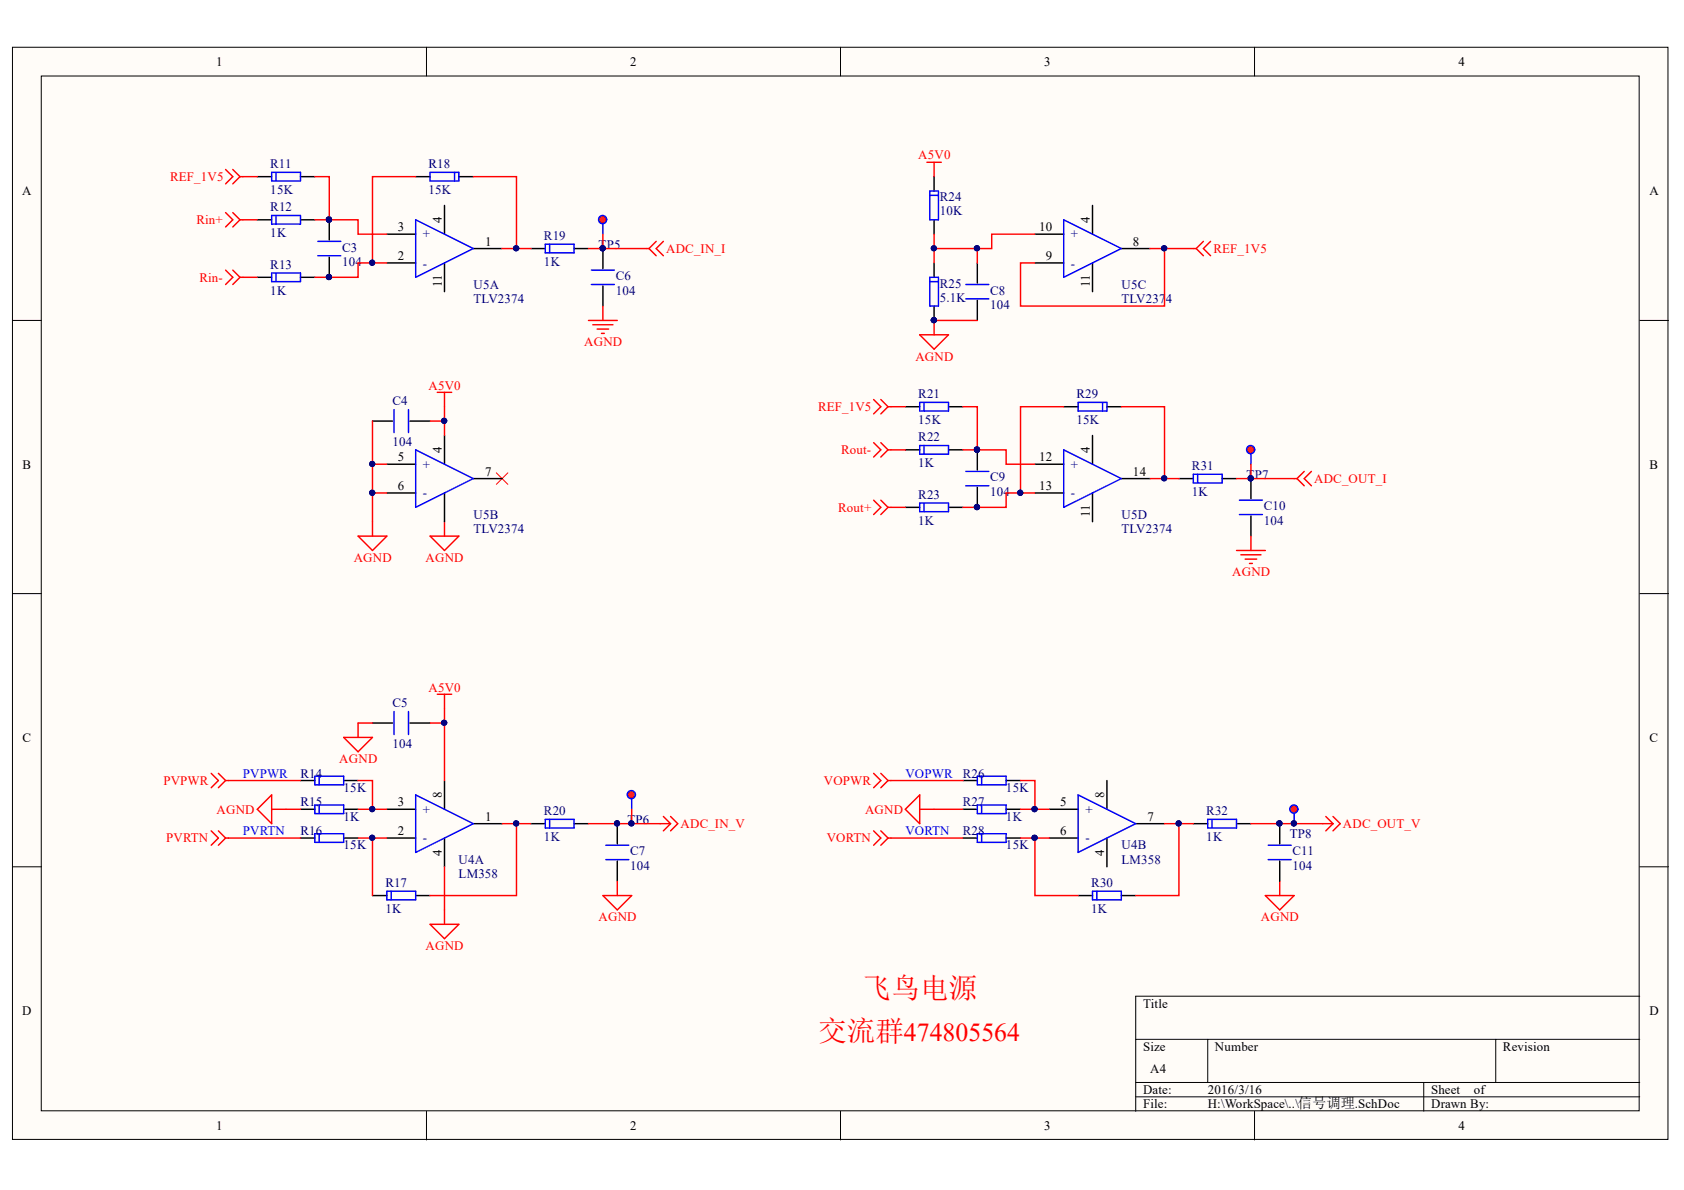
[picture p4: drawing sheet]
<svg xmlns="http://www.w3.org/2000/svg" width="297mm" height="210mm" viewBox="0 0 297 210" stroke-linecap="round" stroke-linejoin="round" font-family="sans-serif">
<defs><g id="words">
<g font-size="5.1" fill="#f00">
<text x="152.2" y="176">飞鸟电源</text>
<text x="144.3" y="183.6">交流群474805564</text>
</g>
<g font-size="2.3">
<text x="38.1" y="11.6">1</text>
<text x="111.2" y="11.6">2</text>
<text x="184.2" y="11.6">3</text>
<text x="257.2" y="11.6">4</text>
<text x="3.9" y="34.4">A</text>
<text x="291" y="34.4">A</text>
<text x="70.2" y="40.8">3</text>
<text x="77.9" y="39.3" transform="rotate(-90 77.9 39.3)">4</text>
<text x="183.3" y="40.8">10</text>
<text x="192.2" y="39.3" transform="rotate(-90 192.2 39.3)">4</text>
<text x="70.2" y="45.9">2</text>
<text x="85.6" y="43.4">1</text>
<text x="184.5" y="45.9">9</text>
<text x="199.8" y="43.4">8</text>
<text x="77.9" y="50.6" transform="rotate(-90 77.9 50.6)">11</text>
<text x="192.2" y="50.6" transform="rotate(-90 192.2 50.6)">11</text>
<text x="4" y="82.6">B</text>
<text x="70.2" y="81.4">5</text>
<text x="77.9" y="79.9" transform="rotate(-90 77.9 79.9)">4</text>
<text x="85.6" y="83.9">7</text>
<text x="183.3" y="81.4">12</text>
<text x="192.2" y="79.9" transform="rotate(-90 192.2 79.9)">4</text>
<text x="199.8" y="83.9">14</text>
<text x="291" y="82.6">B</text>
<text x="70.2" y="86.4">6</text>
<text x="183.3" y="86.4">13</text>
<text x="192.2" y="91.2" transform="rotate(-90 192.2 91.2)">11</text>
<text x="4" y="130.8">C</text>
<text x="291" y="130.8">C</text>
<text x="70.2" y="142.2">3</text>
<text x="77.9" y="140.7" transform="rotate(-90 77.9 140.7)">8</text>
<text x="187" y="142.2">5</text>
<text x="194.8" y="140.7" transform="rotate(-90 194.8 140.7)">8</text>
<text x="70.2" y="147.3">2</text>
<text x="85.6" y="144.8">1</text>
<text x="187" y="147.3">6</text>
<text x="202.4" y="144.8">7</text>
<text x="77.9" y="151" transform="rotate(-90 77.9 151)">4</text>
<text x="194.8" y="151" transform="rotate(-90 194.8 151)">4</text>
<text x="3.9" y="179">D</text>
<text x="201.6" y="177.8">Title</text>
<text x="291" y="179">D</text>
<text x="201.6" y="185.4">Size</text>
<text x="214.3" y="185.4">Number</text>
<text x="265.1" y="185.4">Revision</text>
<text x="202.9" y="189.2">A4</text>
<text x="201.6" y="193">Date:</text>
<text x="201.6" y="195.5">File:</text>
<text x="213" y="193">2016/3/16</text>
<text x="213" y="195.5">H:\WorkSpace\..\信号调理.SchDoc</text>
<text x="252.4" y="193">Sheet</text>
<text x="252.4" y="195.5">Drawn By:</text>
<text x="260" y="193">of</text>
<text x="38.1" y="199.3">1</text>
<text x="111.2" y="199.3">2</text>
<text x="184.2" y="199.3">3</text>
<text x="257.2" y="199.3">4</text>
</g>
<g font-size="2.3" fill="#000080">
<text x="47.7" y="29.6">R11</text>
<text x="75.6" y="29.6">R18</text>
<text x="47.7" y="34.2">15K</text>
<text x="75.6" y="34.2">15K</text>
<text x="165.8" y="35.5">R24</text>
<text x="47.7" y="37.2">R12</text>
<text x="47.7" y="41.8">1K</text>
<text x="165.8" y="38">10K</text>
<text x="47.7" y="47.4">R13</text>
<text x="60.4" y="44.4">C3</text>
<text x="60.4" y="46.9">104</text>
<text x="74.6" y="42">+</text>
<text x="74.6" y="47.2">-</text>
<text x="96" y="42.3">R19</text>
<text x="96" y="46.9">1K</text>
<text x="105.6" y="43.9">T</text>
<text x="107" y="43.9">P5</text>
<text x="188.9" y="42">+</text>
<text x="188.9" y="47.2">-</text>
<text x="47.7" y="52">1K</text>
<text x="83.5" y="51">U5A</text>
<text x="83.5" y="53.5">TLV2374</text>
<text x="108.6" y="49.5">C6</text>
<text x="108.6" y="52">104</text>
<text x="165.8" y="50.7">R25</text>
<text x="165.8" y="53.3">5.1K</text>
<text x="174.7" y="52">C8</text>
<text x="197.8" y="51">U5C</text>
<text x="197.8" y="53.5">TLV237</text>
<text x="205.7" y="53.5">4</text>
<text x="174.7" y="54.5">104</text>
<text x="69.2" y="71.5">C4</text>
<text x="162" y="70.2">R21</text>
<text x="189.9" y="70.2">R29</text>
<text x="162" y="77.8">R22</text>
<text x="162" y="74.8">15K</text>
<text x="189.9" y="74.8">15K</text>
<text x="69.2" y="78.6">104</text>
<text x="74.6" y="82.6">+</text>
<text x="162" y="82.4">1K</text>
<text x="188.9" y="82.6">+</text>
<text x="210.2" y="82.9">R31</text>
<text x="74.6" y="87.7">-</text>
<text x="162" y="88">R23</text>
<text x="174.7" y="84.9">C9</text>
<text x="174.7" y="87.5">104</text>
<text x="188.9" y="87.7">-</text>
<text x="210.2" y="87.5">1K</text>
<text x="219.9" y="84.4">T</text>
<text x="221.3" y="84.4">P7</text>
<text x="222.9" y="90">C10</text>
<text x="83.5" y="91.5">U5B</text>
<text x="83.5" y="94">TLV2374</text>
<text x="162" y="92.5">1K</text>
<text x="197.8" y="91.5">U5D</text>
<text x="197.8" y="94">TLV2374</text>
<text x="222.9" y="92.5">104</text>
<text x="69.2" y="124.8">C5</text>
<text x="69.2" y="131.9">104</text>
<text x="53" y="137.2">R14</text>
<text x="169.8" y="137.2">R26</text>
<text x="53" y="142.2">R15</text>
<text x="60.6" y="139.7">15K</text>
<text x="74.6" y="143.5">+</text>
<text x="96" y="143.8">R20</text>
<text x="169.8" y="142.2">R27</text>
<text x="177.4" y="139.7">15K</text>
<text x="191.5" y="143.5">+</text>
<text x="212.8" y="143.8">R32</text>
<text x="53" y="147.3">R16</text>
<text x="60.6" y="149.8">15K</text>
<text x="60.6" y="144.8">1K</text>
<text x="74.6" y="148.6">-</text>
<text x="96" y="148.3">1K</text>
<text x="110.7" y="145.3">T</text>
<text x="112.1" y="145.3">P6</text>
<text x="169.8" y="147.3">R28</text>
<text x="177.4" y="149.8">15K</text>
<text x="177.4" y="144.8">1K</text>
<text x="191.5" y="148.6">-</text>
<text x="197.8" y="149.8">U4B</text>
<text x="212.8" y="148.3">1K</text>
<text x="227.5" y="147.8">TP8</text>
<text x="80.9" y="152.4">U4A</text>
<text x="80.9" y="154.9">LM358</text>
<text x="111.2" y="150.9">C7</text>
<text x="111.2" y="153.4">104</text>
<text x="197.8" y="152.4">LM358</text>
<text x="228" y="150.9">C11</text>
<text x="228" y="153.4">104</text>
<text x="68" y="156.4">R17</text>
<text x="68" y="161">1K</text>
<text x="192.5" y="156.4">R30</text>
<text x="192.5" y="161">1K</text>
</g>
<g font-size="2.3" fill="#f00">
<text x="162" y="28.1">A5V0</text>
<text x="30" y="31.9">REF_1V5</text>
<text x="34.7" y="39.5">Rin+</text>
<text x="117.5" y="44.7">ADC_IN_I</text>
<text x="214.1" y="44.7">REF_1V5</text>
<text x="35.2" y="49.7">Rin-</text>
<text x="103.1" y="61.1">AGND</text>
<text x="161.5" y="63.6">AGND</text>
<text x="75.6" y="68.7">A5V0</text>
<text x="144.3" y="72.5">REF_1V5</text>
<text x="148.4" y="80.1">Rout-</text>
<text x="231.8" y="85.2">ADC_OUT_I</text>
<text x="147.9" y="90.2">Rout+</text>
<text x="62.4" y="99.1">AGND</text>
<text x="75.1" y="99.1">AGND</text>
<text x="217.3" y="101.6">AGND</text>
<text x="75.6" y="122">A5V0</text>
<text x="59.9" y="134.6">AGND</text>
<text x="28.8" y="138.4">PVPWR</text>
<text x="38.2" y="143.5">AGND</text>
<text x="145.3" y="138.4">VOPWR</text>
<text x="152.6" y="143.5">AGND</text>
<text x="29.3" y="148.6">PVRTN</text>
<text x="120" y="146">ADC_IN_V</text>
<text x="145.8" y="148.6">VORTN</text>
<text x="236.9" y="146">ADC_OUT_V</text>
<text x="75.1" y="167.7">AGND</text>
<text x="105.6" y="162.5">AGND</text>
<text x="222.4" y="162.5">AGND</text>
</g>
<g font-size="2.3" fill="#00f">
<text x="42.9" y="137.2">PVPWR</text>
<text x="159.7" y="137.2">VOPWR</text>
<text x="42.9" y="147.3">PVRTN</text>
<text x="159.7" y="147.3">VORTN</text>
</g>
</g></defs>
<g fill="#fffcf8" stroke="#000" stroke-width=".18">
<path d="M2.2 8.3h292v192.7h-292z"/>
<path d="M7.3 13.4h281.8v182.5h-281.8z"/>
</g>
<g fill="none" stroke="#000" stroke-width=".18">
<path d="M75.2 8.3v5.1M148.3 8.3v5.1M221.3 8.3v5.1M2.2 56.5h5.1M289.2 56.5h5.1M2.2 104.7h5.1M289.2 104.7h5.1M2.2 152.9h5.1M289.2 152.9h5.1M289.2 175.7h-88.9v20.3M75.2 196v5.1M148.3 196v5.1"/>
<path d="M200.3 183.3h88.9M200.3 190.9h88.9M200.3 193.5h88.9M213 183.3v7.6M221.3 196v5.1M251.1 190.9v5.1M263.8 183.3v7.6"/>
</g>
<g fill="none" stroke="#000" stroke-width=".25">
<path d="M45.4 31.2h2.5M45.4 38.8h2.5M53 31.2h2.5M53 38.8h2.5M58.1 38.8v3.5M73.3 31.2h2.6M78.4 36.2v5.1M80.9 31.2h2.6M45.4 48.9h2.5M53 48.9h2.5M58.1 45.4v3.5M68.2 46.4h5.1"/>
<path d="M68.2 41.3h5.1M78.4 46.4v5.1M83.5 43.8h5.1M93.6 43.8h2.6M101.3 43.8h2.5M106.3 43.8v3.6M106.3 50.4v3.6"/>
</g>
<g fill="none" stroke="#00f" stroke-width=".25">
<path d="M47.9 30.4h5.1v1.5h-5.1zM47.9 38h5.1v1.5h-5.1zM48.7 30.4v1.5M48.7 38v1.5M73.3 38.8l10.2 5-10.2 5.1zM75.9 30.4h5v1.5h-5zM80.2 30.4v1.5M47.9 48.2h5.1v1.5h-5.1zM48.7 48.2v1.5M56 42.6h4.1M56 45.1h4.1M96.2 43.1h5.1v1.5h-5.1z"/>
<path d="M96.9 43.1v1.5M104.3 47.6h4.1M104.3 50.2h4.1"/>
</g>
<g fill="#000080" stroke="#000080" stroke-width=".18">
<circle cx="106.3" cy="43.8" r=".46"/>
<circle cx="58" cy="38.7" r=".47"/>
<circle cx="58" cy="48.9" r=".46"/>
</g>
<g fill="none" stroke="#f00" stroke-width=".25">
<path d="M39.8 29.9l1.3 1.3-1.3 1.2M39.8 37.5l1.3 1.3-1.3 1.2M41.1 29.9l1.2 1.3M41.1 37.5l1.2 1.3M42.3 31.2l-1.2 1.2M42.3 31.2h.5M42.3 38.8l-1.2 1.2M42.3 38.8h.5M39.8 47.6l1.3 1.3-1.3 1.3M41.1 47.6l1.2 1.3M42.3 48.9l-1.2 1.3M42.3 48.9h.5"/>
<path d="M103.8 56.5h5.1M104.6 57.3h3.5M105.3 58h2.1M106.1 58.8h.5M106.3 54v2.5M114 43.8h.5M114.5 43.8l1.2 1.3M115.7 42.6l-1.2 1.2M117 42.6l-1.3 1.2 1.3 1.3"/>
</g>
<circle cx="106.3" cy="38.7" r=".72" fill="#ee0e22" stroke="#00f" stroke-width=".25"/>
<g fill="none" stroke="#00f" stroke-width=".25">
<path d="M106.3 39.5v1.8M162.2 71h5.1v1.5h-5.1zM162.2 78.6h5.1v1.5h-5.1zM163 71v1.5M163 78.6v1.5M190.2 71h5v1.5h-5zM194.5 71v1.5M162.2 88.7h5.1v1.6h-5.1zM163 88.7v1.6M170.4 83.2h4M170.4 85.7h4M210.5 83.7h5.1v1.5h-5.1z"/>
<path d="M211.3 83.7v1.5M218.6 88.2h4.1M218.6 90.8h4.1"/>
</g>
<g fill="none" stroke="#000" stroke-width=".25">
<path d="M159.7 71.7h2.5M159.7 79.3h2.5M167.3 71.7h2.5M167.3 79.3h2.5M172.4 79.3v3.6M187.6 71.7h2.6M195.2 71.7h2.6M159.7 89.5h2.5M167.3 89.5h2.5M172.4 85.9v3.6M207.9 84.4h2.6M215.6 84.4h2.5"/>
<path d="M220.6 84.4v3.6M220.6 91v3.6"/>
</g>
<g fill="#000080" stroke="#000080" stroke-width=".18">
<circle cx="220.6" cy="84.4" r=".46"/>
<circle cx="172.3" cy="79.3" r=".47"/>
<circle cx="172.3" cy="89.4" r=".46"/>
</g>
<g fill="none" stroke="#f00" stroke-width=".25">
<path d="M154.1 70.5l1.3 1.2-1.3 1.3M155.4 70.5l1.2 1.2M156.6 71.7l-1.2 1.3M156.6 71.7h.5M218.1 97.1h5.1M218.9 97.9h3.5M219.6 98.6h2.1M220.4 99.4h.5M220.6 94.6v2.5M228.3 84.4h.5M228.8 84.4l1.2 1.3M230 83.2l-1.2 1.2"/>
<path d="M231.3 83.2l-1.3 1.2 1.3 1.3"/>
</g>
<circle cx="220.6" cy="79.3" r=".72" fill="#ee0e22" stroke="#00f" stroke-width=".25"/>
<g fill="none" stroke="#00f" stroke-width=".25">
<path d="M164 33.7h1.5v5.1h-1.5zM164 34.5h1.5M187.6 38.8l10.2 5-10.2 5.1zM164 48.9h1.5v5.1h-1.5zM164 49.7h1.5M220.6 80.1v1.8M55.5 136.9h5.1v1.5h-5.1zM56.3 136.9v1.5M69.5 125.5v4.1M72.1 125.5v4.1M55.5 147.1h5.1v1.5h-5.1zM55.5 142h5.1v1.5h-5.1z"/>
<path d="M56.3 142v1.5M56.3 147.1v1.5M68.2 157.2h5.1v1.5h-5.1zM69 157.2v1.5M96.2 144.5h5.1v1.5h-5.1zM96.9 144.5v1.5M106.9 149.1h4M106.9 151.6h4"/>
</g>
<g fill="none" stroke="#f00" stroke-width=".25">
<path d="M163.5 28.6h2.5M164.8 28.6v2.6M162.2 59.1h5.1l-2.5 2.5zM164.8 56.5v2.6M210.5 43.8h.5M211 43.8l1.3 1.3M212.3 42.6l-1.3 1.2M213.5 42.6l-1.2 1.2 1.2 1.3M154.1 78.1l1.3 1.2-1.3 1.3M155.4 78.1l1.2 1.2M156.6 79.3l-1.2 1.3M156.6 79.3h.5"/>
<path d="M154.1 88.2l1.3 1.3-1.3 1.3M155.4 88.2l1.2 1.3M156.6 89.5l-1.2 1.3M156.6 89.5h.5M37.3 136.4l1.2 1.3-1.2 1.2M38.5 136.4l1.3 1.3M39.8 137.7l-1.3 1.2M39.8 137.7h.5M60.6 130.1h5.1l-2.5 2.5zM63.2 127.5v2.6M77.1 122.5h2.6M78.4 122.5v2.5"/>
<path d="M45.4 142.8l2.5-2.6v5.1zM47.9 142.8h2.6M106.3 158h5.1l-2.5 2.5zM108.9 155.4v2.6M116.5 145.3h1.8M117 144l1.3 1.3M118.3 145.3l-1.3 1.3M118.3 144l1.3 1.3-1.3 1.3M75.9 163h5l-2.5 2.6zM78.4 160.5v2.5"/>
</g>
<g fill="none" stroke="#000" stroke-width=".25">
<path d="M164.8 31.2v2.5M164.8 38.8v2.5M192.7 36.2v5.1M164.8 46.4v2.5M164.8 54v2.5M182.5 46.4h5.1M182.5 41.3h5.1M192.7 46.4v5.1M197.8 43.8h5.1M53 137.7h2.5M60.6 137.7h2.6M65.7 127.5h3.6"/>
<path d="M72.3 127.5h3.6M53 147.8h2.5M53 142.8h2.5M60.6 147.8h2.6M60.6 142.8h2.6M65.7 158h2.5M73.3 158h2.6M93.6 145.3h2.6M101.3 145.3h2.5M108.9 145.3v3.5M108.9 151.9v3.5"/>
</g>
<g fill="#000080" stroke="#000080" stroke-width=".18">
<circle cx="164.7" cy="56.5" r=".46"/>
<circle cx="108.8" cy="145.2" r=".46"/>
</g>
<circle cx="111.4" cy="140.2" r=".72" fill="#ee0e22" stroke="#00f" stroke-width=".25"/>
<g fill="none" stroke="#00f" stroke-width=".25">
<path d="M172.4 136.9h5.1v1.5h-5.1zM173.1 136.9v1.5M111.4 141v1.8M172.4 147.1h5.1v1.5h-5.1zM172.4 142h5.1v1.5h-5.1zM173.1 142v1.5M173.1 147.1v1.5M192.7 157.2h5.1v1.5h-5.1zM193.5 157.2v1.5M213 144.5h5.1v1.5h-5.1zM213.8 144.5v1.5M223.7 149.1h4.1"/>
<path d="M223.7 151.6h4.1"/>
</g>
<path d="M169.8 137.7h2.6M177.5 137.7h2.5M169.8 147.8h2.6M169.8 142.8h2.6M177.5 147.8h2.5M177.5 142.8h2.5M190.2 158h2.5M197.8 158h2.5M210.5 145.3h2.5M218.1 145.3h2.5M225.7 145.3v3.5M225.7 151.9v3.5" fill="none" stroke="#000" stroke-width=".25"/>
<path d="M154.1 136.4l1.3 1.3-1.3 1.2M155.4 136.4l1.2 1.3M156.6 137.7l-1.2 1.2M156.6 137.7h.5M159.7 142.8l2.5-2.6v5.1zM162.2 142.8h2.6M223.2 158h5.1l-2.6 2.5zM225.7 155.4v2.6M233.3 145.3h1.8M233.9 144l1.2 1.3M235.1 145.3l-1.2 1.3M235.1 144l1.3 1.3-1.3 1.3" fill="none" stroke="#f00" stroke-width=".25"/>
<circle cx="225.7" cy="145.2" r=".46" fill="#000080" stroke="#000080" stroke-width=".18"/>
<circle cx="228.2" cy="142.7" r=".72" fill="#ee0e22" stroke="#00f" stroke-width=".25"/>
<path d="M170.4 50.2h4M170.4 52.7h4M69.5 72.2v4.1M72.1 72.2v4.1M73.3 79.3l10.2 5.1-10.2 5.1zM187.6 79.3l10.2 5.1-10.2 5.1zM73.3 140.2l10.2 5.1-10.2 5.1zM190.2 140.2l10.1 5.1-10.1 5.1zM228.3 143.5v1.8" fill="none" stroke="#00f" stroke-width=".25"/>
<g fill="#000080" stroke="#000080" stroke-width=".18">
<circle cx="228.2" cy="145.2" r=".46"/>
<circle cx="91" cy="43.8" r=".46"/>
<circle cx="65.6" cy="46.3" r=".46"/>
<circle cx="58" cy="48.9" r=".46"/>
<circle cx="58" cy="38.7" r=".47"/>
<circle cx="106.3" cy="43.8" r=".46"/>
<circle cx="205.4" cy="84.4" r=".46"/>
<circle cx="180" cy="86.9" r=".46"/>
<circle cx="172.3" cy="79.3" r=".47"/>
<circle cx="220.6" cy="84.4" r=".46"/>
<circle cx="205.4" cy="43.8" r=".46"/>
<circle cx="91" cy="145.2" r=".46"/>
<circle cx="65.7" cy="147.8" r=".46"/>
<circle cx="65.6" cy="142.7" r=".46"/>
<circle cx="78.3" cy="127.5" r=".46"/>
<circle cx="111.4" cy="145.2" r=".46"/>
<circle cx="108.8" cy="145.2" r=".46"/>
<circle cx="207.9" cy="145.2" r=".46"/>
<circle cx="182.5" cy="142.7" r=".47"/>
<circle cx="65.6" cy="86.9" r=".46"/>
<circle cx="65.7" cy="81.8" r=".46"/>
<circle cx="78.3" cy="74.2" r=".46"/>
<circle cx="172.3" cy="89.4" r=".46"/>
<circle cx="225.7" cy="145.2" r=".46"/>
<circle cx="182.5" cy="147.8" r=".46"/>
<circle cx="164.7" cy="43.8" r=".46"/>
<circle cx="172.3" cy="43.8" r=".46"/>
<circle cx="164.7" cy="56.5" r=".46"/>
</g>
<g fill="none" stroke="#f00" stroke-width=".25">
<path d="M42.8 31.2h2.6M42.8 38.8h2.6M55.5 38.8h7.7v2.5h5M55.5 31.2h2.6v7.6M73.3 31.2h-7.6v15.2M83.5 31.2h7.6v12.6M42.8 48.9h2.6M68.2 46.4h-5v2.5h-7.7M88.6 43.8h5M103.8 43.8h10.2M106.3 41.3v2.5M164.8 41.3v2.5"/>
<path d="M164.8 56.5h7.6M172.4 43.8v2.6M182.5 41.3h-7.6v2.5h-10.1v2.6M202.9 43.8h2.5v10.2h-25.4v-7.6h2.5M205.4 43.8h5.1M65.7 74.3v7.6M75.9 74.3h2.5v2.5M77.1 69.2h2.6M78.4 69.2v5.1M157.1 71.7h2.6M157.1 79.3h2.6M169.8 71.7h2.6v7.6"/>
<path d="M169.8 79.3h7.7v2.6h5M187.6 71.7h-7.6v15.3M197.8 71.7h7.6v12.7M63.2 94.6h5l-2.5 2.5zM65.7 87h2.5M68.2 81.9h-2.5v12.7M75.9 94.6h5l-2.5 2.5zM78.4 92v2.6M157.1 89.5h2.6M182.5 87h-5v2.5h-7.7M202.9 84.4h5M218.1 84.4h10.2"/>
<path d="M220.6 81.9v2.5M40.3 137.7h12.7M63.2 137.7h2.5v5.1h2.5M63.2 127.5h2.5M75.9 127.5h2.5M78.4 125v12.7M157.1 137.7h12.7M180 137.7h2.5v5.1h2.6M37.3 146.6l1.2 1.2-1.2 1.3M38.5 146.6l1.3 1.2M39.8 147.8h13.2M39.8 147.8l-1.3 1.3"/>
<path d="M50.5 142.8h2.5M63.2 147.8h2.5v10.2M63.2 142.8h2.5M65.7 147.8h2.5M78.4 152.9v7.6M88.6 145.3h2.5v12.7h-15.2M91.1 145.3h2.5M103.8 145.3h12.7M111.4 142.8v2.5M154.1 146.6l1.3 1.2-1.3 1.3M155.4 146.6l1.2 1.2M156.6 147.8h13.2"/>
<path d="M156.6 147.8l-1.2 1.3M164.8 142.8h5M180 147.8h5.1M180 142.8h2.5M182.5 147.8v10.2h7.7M205.4 145.3h2.5v12.7h-7.6M207.9 145.3h2.6M220.6 145.3h12.7"/>
</g>
<g fill="none" stroke="#000" stroke-width=".25">
<path d="M172.4 46.4v3.5M172.4 53v3.5M65.7 74.3h3.6M72.3 74.3h3.6M78.4 76.8v5.1M192.7 76.8v5.1M68.2 87h5.1M68.2 81.9h5.1M78.4 87v5M83.5 84.4h5.1M182.5 87h5.1M182.5 81.9h5.1"/>
<path d="M192.7 87v5M197.8 84.4h5.1M78.4 137.7v5.1M195.2 137.7v5.1M68.2 147.8h5.1M68.2 142.8h5.1M78.4 147.8v5.1M83.5 145.3h5.1M185.1 147.8h5.1M185.1 142.8h5.1M195.2 147.8v5.1M200.3 145.3h5.1"/>
</g>
<path d="M87.5 83.4l2.1 2M89.6 83.4l-2.1 2" fill="none" stroke="#f00" stroke-width=".18"/>
<use href="#words"/>
</svg>
